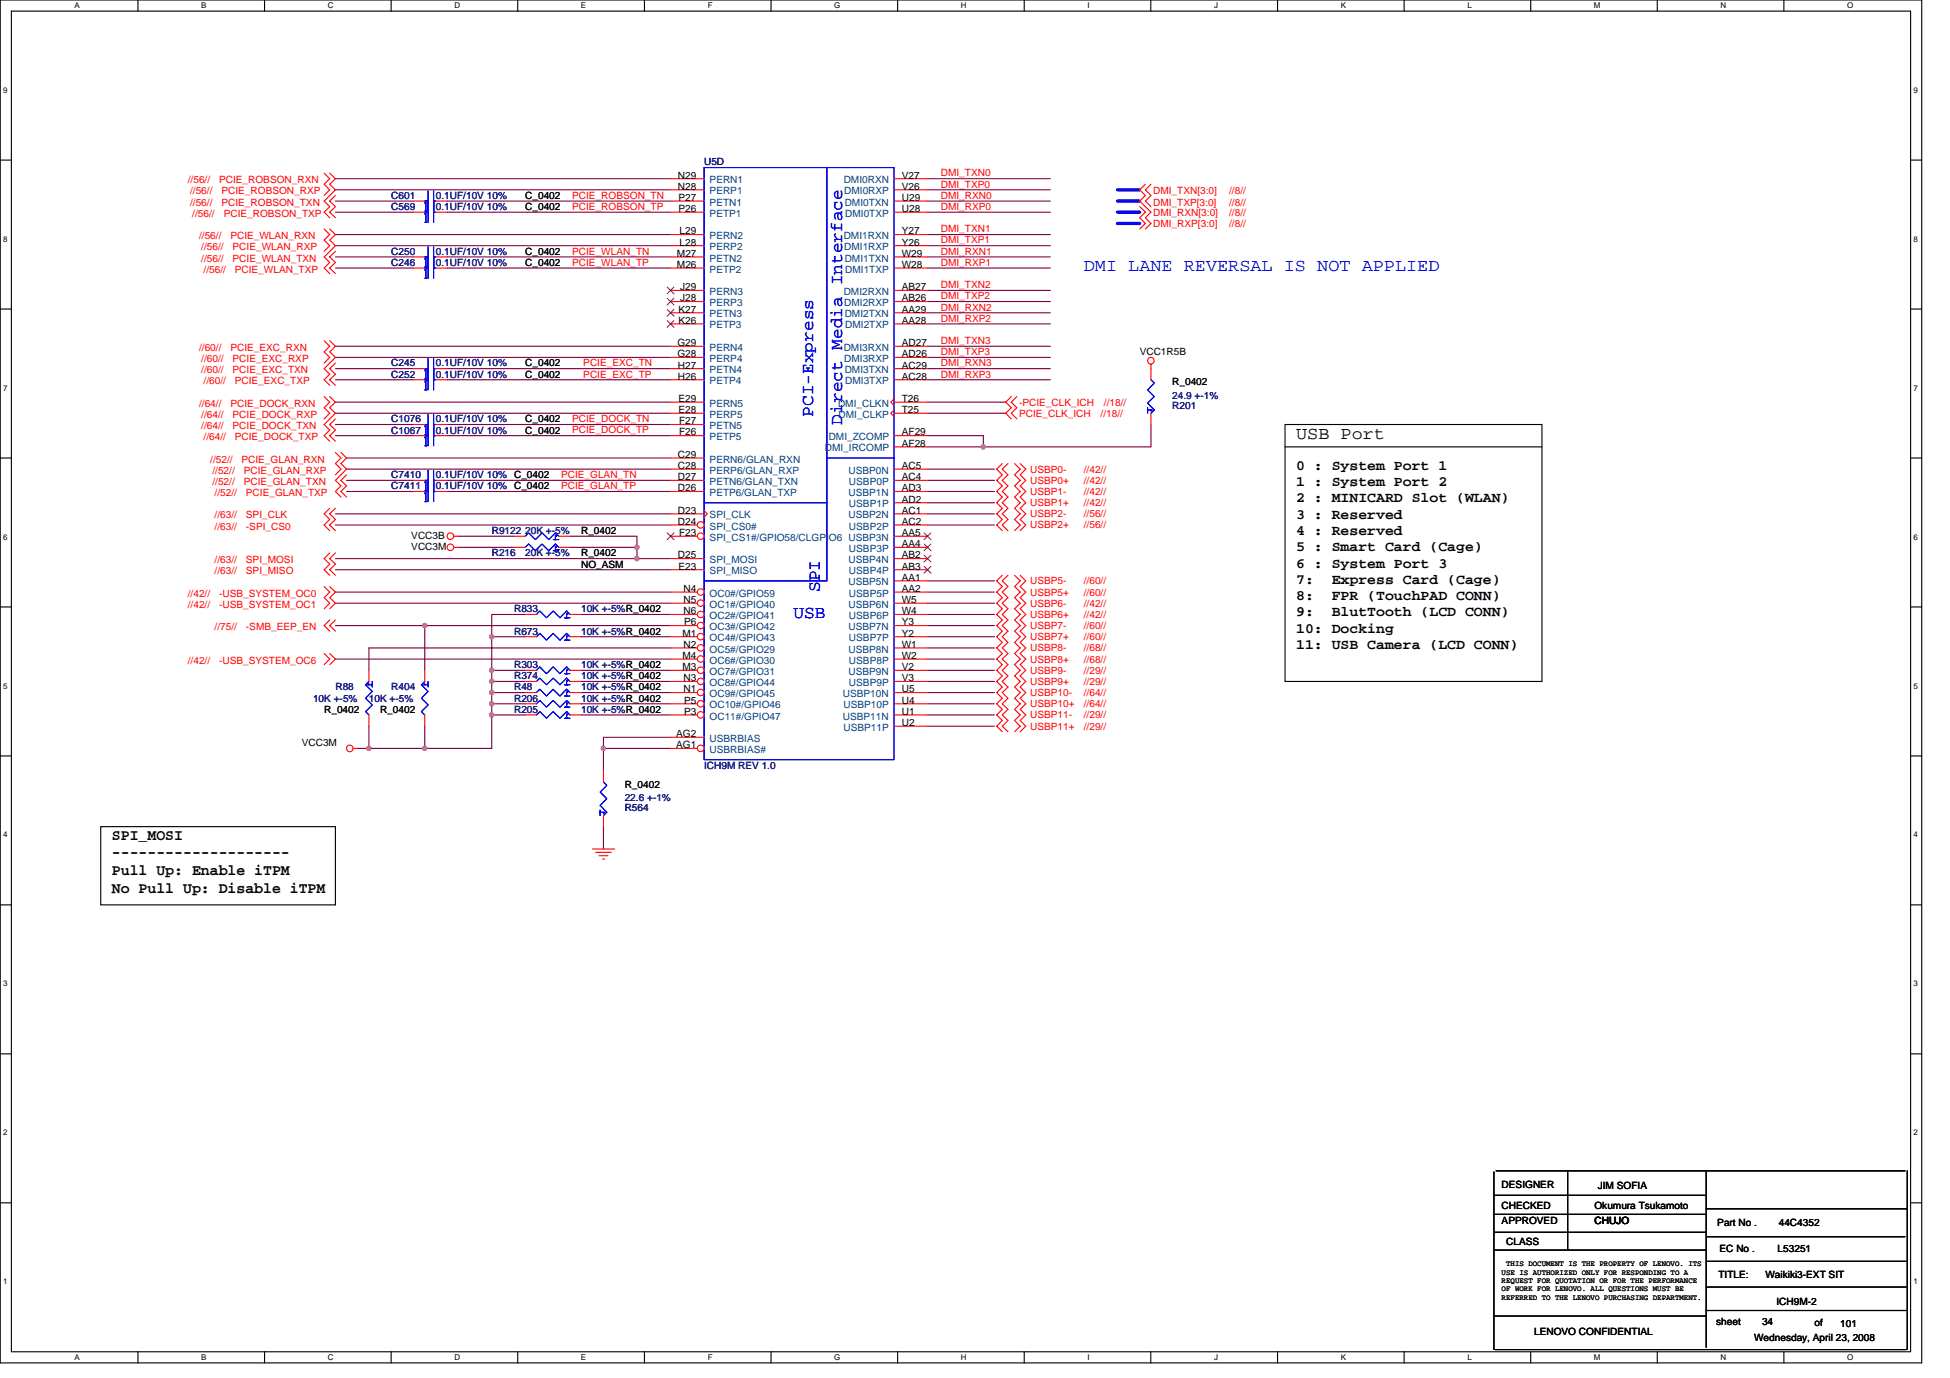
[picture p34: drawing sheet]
<svg xmlns="http://www.w3.org/2000/svg" width="297mm" height="210mm" viewBox="0 0 297 210" stroke-linecap="round" stroke-linejoin="round" font-family="sans-serif">
<defs><g id="words">
<g font-size="2.7" fill="#00f">
<text x="165.1" y="41.3">DMI LANE REVERSAL IS NOT APPLIED</text>
<text x="123.8" y="63.5" transform="rotate(-90 123.8 63.5)">PCI-Express</text>
<text x="128.3" y="64.7" transform="rotate(-90 128.3 64.7)">Direct Media Interface</text>
<text x="120.9" y="94.1">USB</text>
<text x="124.9" y="90.2" transform="rotate(-90 124.9 90.2)">SPI</text>
</g>
<text font-size="2.7" x="197.4" y="66.8">USB Port</text>
<g font-size="2.4">
<text x="17.1" y="127.9">SPI_MOSI</text>
<text x="17.1" y="130.6">--------------------</text>
<text x="17.1" y="133.3">Pull Up: Enable iTPM</text>
<text x="17.1" y="136">No Pull Up: Disable iTPM</text>
</g>
<g font-size="2.2">
<text x="197.4" y="71.6">0 : System Port 1</text>
<text x="197.4" y="74.1">1 : System Port 2</text>
<text x="197.4" y="76.5">2 : MINICARD Slot (WLAN)</text>
<text x="197.4" y="79">3 : Reserved</text>
<text x="197.4" y="81.5">4 : Reserved</text>
<text x="197.4" y="84">5 : Smart Card (Cage)</text>
<text x="197.4" y="86.4">6 : System Port 3</text>
<text x="197.4" y="88.9">7:</text>
<text x="202.9" y="88.9">Express Card (Cage)</text>
<text x="197.4" y="91.4">8:</text>
<text x="197.4" y="93.9">9:</text>
<text x="202.9" y="91.4">FPR (TouchPAD CONN)</text>
<text x="202.9" y="93.9">BlutTooth (LCD CONN)</text>
<text x="197.4" y="96.4">10: Docking</text>
<text x="197.4" y="98.8">11: USB Camera (LCD CONN)</text>
</g>
<g font-size="1.5" fill="#f00">
<text x="28.6" y="27.9">//56//</text>
<text x="29" y="29.6">//56//</text>
<text x="33.4" y="27.9">PCIE_ROBSON_RXN</text>
<text x="33.7" y="29.6">PCIE_ROBSON_RXP</text>
<text x="143.3" y="26.9">DMI_TXN0</text>
<text x="143.3" y="28.6">DMI_TXP0</text>
<text x="175.7" y="29.6">DMI_TXN[3:0]</text>
<text x="187.2" y="29.6">//8//</text>
<text x="29" y="31.3">//56//</text>
<text x="29.3" y="33">//56//</text>
<text x="33.7" y="31.3">PCIE_ROBSON_TXN</text>
<text x="34.1" y="33">PCIE_ROBSON_TXP</text>
<text x="87.2" y="30.3">PCIE_ROBSON_TN</text>
<text x="87.2" y="32">PCIE_ROBSON_TP</text>
<text x="143.3" y="32">DMI_RXP0</text>
<text x="143.3" y="35.4">DMI_TXN1</text>
<text x="143.3" y="30.3">DMI_RXN0</text>
<text x="175.7" y="32.9">DMI_RXN[3:0]</text>
<text x="175.7" y="31.3">DMI_TXP[3:0]</text>
<text x="175.7" y="34.5">DMI_RXP[3:0]</text>
<text x="187.2" y="32.9">//8//</text>
<text x="187.2" y="34.5">//8//</text>
<text x="187.2" y="31.3">//8//</text>
<text x="30.3" y="36.4">//56//</text>
<text x="30.7" y="39.8">//56//</text>
<text x="30.7" y="38.1">//56//</text>
<text x="31" y="41.5">//56//</text>
<text x="35.1" y="36.4">PCIE_WLAN_RXN</text>
<text x="35.4" y="39.8">PCIE_WLAN_TXN</text>
<text x="35.4" y="38.1">PCIE_WLAN_RXP</text>
<text x="35.8" y="41.5">PCIE_WLAN_TXP</text>
<text x="87.2" y="40.5">PCIE_WLAN_TP</text>
<text x="87.2" y="38.8">PCIE_WLAN_TN</text>
<text x="143.3" y="38.8">DMI_RXN1</text>
<text x="143.3" y="37.1">DMI_TXP1</text>
<text x="143.3" y="40.5">DMI_RXP1</text>
<text x="143.3" y="47.3">DMI_RXN2</text>
<text x="143.3" y="43.9">DMI_TXN2</text>
<text x="143.3" y="45.6">DMI_TXP2</text>
<text x="30.3" y="53.4">//60//</text>
<text x="35.1" y="53.4">PCIE_EXC_RXN</text>
<text x="143.3" y="52.4">DMI_TXN3</text>
<text x="143.3" y="49">DMI_RXP2</text>
<text x="30.7" y="55.1">//60//</text>
<text x="30.7" y="56.9">//60//</text>
<text x="31" y="58.5">//60//</text>
<text x="35.4" y="55.1">PCIE_EXC_RXP</text>
<text x="35.4" y="56.9">PCIE_EXC_TXN</text>
<text x="35.8" y="58.5">PCIE_EXC_TXP</text>
<text x="88.9" y="55.8">PCIE_EXC_TN</text>
<text x="88.9" y="57.5">PCIE_EXC_TP</text>
<text x="143.3" y="55.8">DMI_RXN3</text>
<text x="143.3" y="54.1">DMI_TXP3</text>
<text x="143.3" y="57.5">DMI_RXP3</text>
<text x="30.3" y="62">//64//</text>
<text x="30.7" y="65.4">//64//</text>
<text x="30.7" y="63.6">//64//</text>
<text x="35.1" y="62">PCIE_DOCK_RXN</text>
<text x="35.4" y="65.4">PCIE_DOCK_TXN</text>
<text x="35.4" y="63.6">PCIE_DOCK_RXP</text>
<text x="87.2" y="64.3">PCIE_DOCK_TN</text>
<text x="155.2" y="61.8">-PCIE_CLK_ICH</text>
<text x="155.2" y="63.5">PCIE_CLK_ICH</text>
<text x="167.7" y="63.5">//18//</text>
<text x="168.2" y="61.8">//18//</text>
<text x="31" y="67.1">//64//</text>
<text x="32" y="70.5">//52//</text>
<text x="35.8" y="67.1">PCIE_DOCK_TXP</text>
<text x="36.8" y="70.5">PCIE_GLAN_RXN</text>
<text x="87.2" y="66">PCIE_DOCK_TP</text>
<text x="156.9" y="72">USBP0-</text>
<text x="165.1" y="72">//42//</text>
<text x="32.4" y="72.2">//52//</text>
<text x="32.4" y="73.9">//52//</text>
<text x="32.7" y="75.6">//52//</text>
<text x="37.1" y="72.2">PCIE_GLAN_RXP</text>
<text x="37.1" y="73.9">PCIE_GLAN_TXN</text>
<text x="37.5" y="75.6">PCIE_GLAN_TXP</text>
<text x="85.5" y="72.8">PCIE_GLAN_TN</text>
<text x="85.5" y="74.5">PCIE_GLAN_TP</text>
<text x="156.9" y="77.1">USBP1+</text>
<text x="156.9" y="73.7">USBP0+</text>
<text x="156.9" y="75.4">USBP1-</text>
<text x="165.1" y="77.1">//42//</text>
<text x="165.1" y="73.7">//42//</text>
<text x="165.1" y="75.4">//42//</text>
<text x="32.7" y="80.7">//63//</text>
<text x="32.7" y="79">//63//</text>
<text x="37.5" y="80.7">-SPI_CS0</text>
<text x="37.5" y="79">SPI_CLK</text>
<text x="156.9" y="78.8">USBP2-</text>
<text x="156.9" y="80.5">USBP2+</text>
<text x="165.1" y="78.8">//56//</text>
<text x="165.1" y="80.5">//56//</text>
<text x="32.7" y="85.8">//63//</text>
<text x="32.7" y="87.5">//63//</text>
<text x="37.5" y="85.8">SPI_MOSI</text>
<text x="37.5" y="87.5">SPI_MISO</text>
<text x="156.9" y="89">USBP5-</text>
<text x="165.1" y="89">//60//</text>
<text x="28.6" y="90.9">//42//</text>
<text x="28.6" y="92.6">//42//</text>
<text x="32.7" y="96">//75//</text>
<text x="33.4" y="90.9">-USB_SYSTEM_OC0</text>
<text x="33.4" y="92.6">-USB_SYSTEM_OC1</text>
<text x="37.5" y="96">-SMB_EEP_EN</text>
<text x="156.9" y="95.8">USBP7-</text>
<text x="156.9" y="90.7">USBP5+</text>
<text x="156.9" y="92.4">USBP6-</text>
<text x="156.9" y="94.1">USBP6+</text>
<text x="165.1" y="95.8">//60//</text>
<text x="165.1" y="90.7">//60//</text>
<text x="165.1" y="92.4">//42//</text>
<text x="165.1" y="94.1">//42//</text>
<text x="28.6" y="101.1">//42//</text>
<text x="33.4" y="101.1">-USB_SYSTEM_OC6</text>
<text x="156.9" y="100.9">USBP8+</text>
<text x="156.9" y="97.5">USBP7+</text>
<text x="156.9" y="99.2">USBP8-</text>
<text x="165.1" y="100.9">//68//</text>
<text x="165.1" y="97.5">//60//</text>
<text x="165.1" y="99.2">//68//</text>
<text x="156.9" y="102.6">USBP9-</text>
<text x="156.9" y="106">USBP10-</text>
<text x="156.9" y="104.3">USBP9+</text>
<text x="156.9" y="107.7">USBP10+</text>
<text x="165.1" y="106">//64//</text>
<text x="165.1" y="107.7">//64//</text>
<text x="165.1" y="102.6">//29//</text>
<text x="165.1" y="104.3">//29//</text>
<text x="156.9" y="109.4">USBP11-</text>
<text x="156.9" y="111.1">USBP11+</text>
<text x="165.1" y="109.4">//29//</text>
<text x="165.1" y="111.1">//29//</text>
</g>
<g font-size="1.5">
<text x="103.3" y="27.2">N29</text>
<text x="103.3" y="28.9">N28</text>
<text x="137.4" y="28.9">V26</text>
<text x="137.4" y="27.2">V27</text>
<text x="80" y="30.3">C_0402</text>
<text x="80" y="32">C_0402</text>
<text x="103.4" y="30.6">P27</text>
<text x="103.4" y="32.3">P26</text>
<text x="103.5" y="35.7">L29</text>
<text x="137.4" y="32.3">U28</text>
<text x="137.4" y="30.6">U29</text>
<text x="137.4" y="35.7">Y27</text>
<text x="80" y="40.5">C_0402</text>
<text x="80" y="38.8">C_0402</text>
<text x="103.1" y="39.1">M27</text>
<text x="103.1" y="40.8">M26</text>
<text x="103.5" y="37.4">L28</text>
<text x="137.4" y="40.8">W28</text>
<text x="137.4" y="39.1">W29</text>
<text x="137.4" y="37.4">Y26</text>
<text x="103.4" y="47.6">K27</text>
<text x="103.6" y="44.2">J29</text>
<text x="103.6" y="45.9">J28</text>
<text x="137.4" y="47.6">AA29</text>
<text x="137.4" y="45.9">AB26</text>
<text x="137.4" y="44.2">AB27</text>
<text x="103.2" y="52.7">G29</text>
<text x="103.4" y="49.3">K26</text>
<text x="137.4" y="49.3">AA28</text>
<text x="137.4" y="52.7">AD27</text>
<text x="80" y="55.8">C_0402</text>
<text x="80" y="57.5">C_0402</text>
<text x="103.2" y="54.4">G28</text>
<text x="103.3" y="56.1">H27</text>
<text x="103.3" y="57.8">H26</text>
<text x="137.4" y="57.8">AC28</text>
<text x="137.4" y="56.1">AC29</text>
<text x="137.4" y="54.4">AD26</text>
<text x="173.6" y="54.1">VCC1R5B</text>
<text x="178.6" y="58.7">R_0402</text>
<text x="80" y="64.3">C_0402</text>
<text x="103.4" y="61.2">E29</text>
<text x="103.4" y="62.9">E28</text>
<text x="103.4" y="64.6">F27</text>
<text x="137.4" y="61.2">T26</text>
<text x="137.4" y="62.9">T25</text>
<text x="80" y="66">C_0402</text>
<text x="103.3" y="69.7">C29</text>
<text x="103.3" y="71.4">C28</text>
<text x="103.4" y="66.3">F26</text>
<text x="137.4" y="71.4">AC5</text>
<text x="137.4" y="68.1">AF28</text>
<text x="137.4" y="66.3">AF29</text>
<text x="78.3" y="74.5">C_0402</text>
<text x="78.3" y="72.8">C_0402</text>
<text x="103.3" y="73.2">D27</text>
<text x="103.3" y="74.8">D26</text>
<text x="137.4" y="74.8">AD3</text>
<text x="137.4" y="73.2">AC4</text>
<text x="137.4" y="76.6">AD2</text>
<text x="62.6" y="83.7">VCC3M</text>
<text x="62.6" y="82">VCC3B</text>
<text x="88.5" y="81.3">R_0402</text>
<text x="103.3" y="78.3">D23</text>
<text x="103.3" y="79.9">D24</text>
<text x="103.4" y="81.7">F23</text>
<text x="137.4" y="78.3">AC1</text>
<text x="137.4" y="81.7">AA5</text>
<text x="137.4" y="79.9">AC2</text>
<text x="137.4" y="83.4">AA4</text>
<text x="88.5" y="84.8">R_0402</text>
<text x="88.5" y="86.5">NO_ASM</text>
<text x="103.3" y="85.1">D25</text>
<text x="103.4" y="86.8">E23</text>
<text x="137.4" y="85.1">AB2</text>
<text x="137.4" y="88.5">AA1</text>
<text x="137.4" y="86.8">AB3</text>
<text x="104.1" y="90.2">N4</text>
<text x="104.1" y="91.9">N5</text>
<text x="104.1" y="93.6">N6</text>
<text x="104.2" y="95.3">P6</text>
<text x="137.4" y="91.9">W5</text>
<text x="137.4" y="95.3">Y3</text>
<text x="137.4" y="90.2">AA2</text>
<text x="137.4" y="93.6">W4</text>
<text x="104" y="97">M1</text>
<text x="104" y="100.4">M4</text>
<text x="104.1" y="98.7">N2</text>
<text x="137.4" y="98.7">W1</text>
<text x="137.4" y="97">Y2</text>
<text x="137.4" y="100.4">W2</text>
<text x="104" y="102.1">M3</text>
<text x="104.1" y="103.8">N3</text>
<text x="104.1" y="105.5">N1</text>
<text x="104.2" y="107.2">P5</text>
<text x="137.4" y="107.2">U4</text>
<text x="137.4" y="102.1">V2</text>
<text x="137.4" y="105.5">U5</text>
<text x="137.4" y="103.8">V3</text>
<text x="46" y="113.7">VCC3M</text>
<text x="49.4" y="108.6">R_0402</text>
<text x="57.9" y="108.6">R_0402</text>
<text x="103" y="114">AG1</text>
<text x="103" y="112.3">AG2</text>
<text x="104.2" y="108.9">P3</text>
<text x="137.4" y="110.6">U2</text>
<text x="137.4" y="108.9">U1</text>
<text x="95.2" y="120">R_0402</text>
<text x="228.7" y="180.9">DESIGNER</text>
<text x="228.7" y="184.1">CHECKED</text>
<text x="242.9" y="184.1">Okumura Tsukamoto</text>
<text x="243.4" y="181.1">JIM SOFIA</text>
<text x="228.7" y="186.5">APPROVED</text>
<text x="229.4" y="189.6">CLASS</text>
<text x="242.9" y="186.5">CHUJO</text>
<text x="261.6" y="186.7">Part No .</text>
<text x="261.9" y="190.8">EC No .</text>
<text x="270.8" y="190.8">L53251</text>
<text x="271" y="186.7">44C4352</text>
<text x="261.8" y="194.7">TITLE:</text>
<text x="268.9" y="194.7">Waikiki3-EXT SIT</text>
<text x="233.7" y="203.4">LENOVO CONFIDENTIAL</text>
<text x="261.4" y="201.8">sheet</text>
<text x="268.4" y="201.8">34</text>
<text x="270.6" y="198.8">ICH9M-2</text>
<text x="276.4" y="202">of</text>
<text x="280.3" y="202.2">101</text>
<text x="267.2" y="204.2">Wednesday, April 23, 2008</text>
</g>
<g font-size="1.5" fill="#000080">
<text x="107.2" y="25.2">U5D</text>
<text x="59.6" y="30.3">C601</text>
<text x="59.6" y="32">C569</text>
<text x="66.4" y="30.3">0.1UF/10V 10%</text>
<text x="66.4" y="32">0.1UF/10V 10%</text>
<text x="59.6" y="40.5">C246</text>
<text x="59.6" y="38.8">C250</text>
<text x="66.4" y="40.5">0.1UF/10V 10%</text>
<text x="66.4" y="38.8">0.1UF/10V 10%</text>
<text x="59.6" y="55.8">C245</text>
<text x="59.6" y="57.5">C252</text>
<text x="66.4" y="55.8">0.1UF/10V 10%</text>
<text x="66.4" y="57.5">0.1UF/10V 10%</text>
<text x="59.6" y="64.3">C1076</text>
<text x="66.4" y="64.3">0.1UF/10V 10%</text>
<text x="178.6" y="62.3">R201</text>
<text x="178.6" y="60.8">24.9 +-1%</text>
<text x="59.6" y="66">C1067</text>
<text x="66.4" y="66">0.1UF/10V 10%</text>
<text x="59.6" y="74.5">C7411</text>
<text x="59.6" y="72.8">C7410</text>
<text x="66.4" y="74.5">0.1UF/10V 10%</text>
<text x="66.4" y="72.8">0.1UF/10V 10%</text>
<text x="74.9" y="81.3">R9122</text>
<text x="80" y="81.3">20K +-5%</text>
<text x="74.9" y="84.8">R216</text>
<text x="80" y="84.8">20K +-5%</text>
<text x="78.3" y="93.3">R833</text>
<text x="88.5" y="93.3">10K +-5%R_0402</text>
<text x="78.3" y="101.8">R303</text>
<text x="78.3" y="96.7">R673</text>
<text x="88.5" y="101.8">10K +-5%R_0402</text>
<text x="88.5" y="96.7">10K +-5%R_0402</text>
<text x="47.7" y="106.9">10K +-5%</text>
<text x="51.1" y="105.2">R88</text>
<text x="56.2" y="106.9">10K +-5%</text>
<text x="59.6" y="105.2">R404</text>
<text x="78.3" y="103.5">R374</text>
<text x="78.3" y="106.9">R206</text>
<text x="78.3" y="105.2">R48</text>
<text x="88.5" y="103.5">10K +-5%R_0402</text>
<text x="88.5" y="106.9">10K +-5%R_0402</text>
<text x="88.5" y="105.2">10K +-5%R_0402</text>
<text x="78.3" y="108.6">R205</text>
<text x="88.5" y="108.6">10K +-5%R_0402</text>
<text x="107.2" y="117.1">ICH9M REV 1.0</text>
<text x="95.2" y="123.5">R564</text>
<text x="95.2" y="122">22.6 +-1%</text>
</g>
<g font-size="1.5" fill="#004080">
<text x="108.1" y="27.9">PERN1</text>
<text x="108.1" y="29.6">PERP1</text>
<text x="128.5" y="27.9">DMI0RXN</text>
<text x="128.6" y="29.6">DMI0RXP</text>
<text x="108.1" y="31.3">PETN1</text>
<text x="108.1" y="33">PETP1</text>
<text x="128.7" y="31.3">DMI0TXN</text>
<text x="128.8" y="33">DMI0TXP</text>
<text x="108.1" y="36.4">PERN2</text>
<text x="108.1" y="38.1">PERP2</text>
<text x="108.1" y="39.8">PETN2</text>
<text x="108.1" y="41.5">PETP2</text>
<text x="128.5" y="36.4">DMI1RXN</text>
<text x="128.6" y="38.1">DMI1RXP</text>
<text x="128.7" y="39.8">DMI1TXN</text>
<text x="128.8" y="41.5">DMI1TXP</text>
<text x="108.1" y="44.9">PERN3</text>
<text x="108.1" y="46.6">PERP3</text>
<text x="128.5" y="44.9">DMI2RXN</text>
<text x="128.6" y="46.6">DMI2RXP</text>
<text x="108.1" y="48.3">PETN3</text>
<text x="108.1" y="50">PETP3</text>
<text x="108.1" y="53.4">PERN4</text>
<text x="128.5" y="53.4">DMI3RXN</text>
<text x="128.7" y="48.3">DMI2TXN</text>
<text x="128.8" y="50">DMI2TXP</text>
<text x="108.1" y="55.1">PERP4</text>
<text x="108.1" y="56.9">PETN4</text>
<text x="108.1" y="58.5">PETP4</text>
<text x="128.6" y="55.1">DMI3RXP</text>
<text x="128.7" y="56.9">DMI3TXN</text>
<text x="128.8" y="58.5">DMI3TXP</text>
<text x="108.1" y="62">PERN5</text>
<text x="108.1" y="63.6">PERP5</text>
<text x="108.1" y="65.4">PETN5</text>
<text x="127.7" y="62">DMI_CLKN</text>
<text x="127.7" y="63.6">DMI_CLKP</text>
<text x="108.1" y="67.1">PETP5</text>
<text x="108.1" y="70.5">PERN6/GLAN_RXN</text>
<text x="125.6" y="68.8">DMI_IRCOMP</text>
<text x="126.2" y="67.1">DMI_ZCOMP</text>
<text x="108.1" y="72.2">PERP6/GLAN_RXP</text>
<text x="108.1" y="73.9">PETN6/GLAN_TXN</text>
<text x="108.1" y="75.6">PETP6/GLAN_TXP</text>
<text x="129.2" y="72.2">USBP0N</text>
<text x="129.2" y="75.6">USBP1N</text>
<text x="129.3" y="73.9">USBP0P</text>
<text x="129.3" y="77.3">USBP1P</text>
<text x="108.1" y="79">SPI_CLK</text>
<text x="108.1" y="80.7">SPI_CS0#</text>
<text x="108.1" y="82.4">SPI_CS1#/GPIO58/CLGPIO6 USBP3N</text>
<text x="129.2" y="79">USBP2N</text>
<text x="129.3" y="80.7">USBP2P</text>
<text x="108.1" y="85.8">SPI_MOSI</text>
<text x="108.1" y="87.5">SPI_MISO</text>
<text x="129.2" y="85.8">USBP4N</text>
<text x="129.2" y="89.2">USBP5N</text>
<text x="129.3" y="84.1">USBP3P</text>
<text x="129.3" y="87.5">USBP4P</text>
<text x="108.1" y="90.9">OC0#/GPIO59</text>
<text x="108.1" y="92.6">OC1#/GPIO40</text>
<text x="108.1" y="94.3">OC2#/GPIO41</text>
<text x="108.1" y="96">OC3#/GPIO42</text>
<text x="129.2" y="92.6">USBP6N</text>
<text x="129.2" y="96">USBP7N</text>
<text x="129.3" y="90.9">USBP5P</text>
<text x="129.3" y="94.3">USBP6P</text>
<text x="108.1" y="97.7">OC4#/GPIO43</text>
<text x="108.1" y="99.4">OC5#/GPIO29</text>
<text x="108.1" y="101.1">OC6#/GPIO30</text>
<text x="129.2" y="99.4">USBP8N</text>
<text x="129.3" y="97.7">USBP7P</text>
<text x="129.3" y="101.1">USBP8P</text>
<text x="108.1" y="102.8">OC7#/GPIO31</text>
<text x="108.1" y="104.5">OC8#/GPIO44</text>
<text x="108.1" y="106.2">OC9#/GPIO45</text>
<text x="108.1" y="107.9">OC10#/GPIO46</text>
<text x="128.4" y="106.2">USBP10N</text>
<text x="128.5" y="107.9">USBP10P</text>
<text x="129.2" y="102.8">USBP9N</text>
<text x="129.3" y="104.5">USBP9P</text>
<text x="108.1" y="113">USBRBIAS</text>
<text x="108.1" y="109.6">OC11#/GPIO47</text>
<text x="128.4" y="109.6">USBP11N</text>
<text x="128.5" y="111.3">USBP11P</text>
<text x="108.1" y="114.7">USBRBIAS#</text>
</g>
<g font-size="1.2">
<text x="11.4" y="1.2">A</text>
<text x="30.6" y="1.2">B</text>
<text x="49.9" y="1.2">C</text>
<text x="69.2" y="1.2">D</text>
<text x="88.5" y="1.2">E</text>
<text x="107.8" y="1.2">F</text>
<text x="127.1" y="1.2">G</text>
<text x="146.4" y="1.2">H</text>
<text x="165.6" y="1.2">I</text>
<text x="184.9" y="1.2">J</text>
<text x="204.2" y="1.2">K</text>
<text x="223.5" y="1.2">L</text>
<text x="242.8" y="1.2">M</text>
<text x="262.1" y="1.2">N</text>
<text x="281.4" y="1.2">O</text>
<text x=".5" y="14.1">9</text>
<text x="291.5" y="14.1">9</text>
<text x=".5" y="36.8">8</text>
<text x="291.5" y="36.8">8</text>
<text x=".5" y="59.5">7</text>
<text x="291.5" y="59.5">7</text>
<text x=".5" y="82.2">6</text>
<text x="291.5" y="82.2">6</text>
<text x=".5" y="104.9">5</text>
<text x="291.5" y="104.9">5</text>
<text x=".5" y="127.6">4</text>
<text x="291.5" y="127.6">4</text>
<text x=".5" y="150.3">3</text>
<text x="291.5" y="150.3">3</text>
<text x=".5" y="173">2</text>
<text x="291.5" y="173">2</text>
<text x=".5" y="195.6">1</text>
<text x="228.7" y="194.2">USE IS AUTHORIZED ONLY FOR RESPONDING TO A</text>
<text x="228.7" y="195.5">REQUEST FOR QUOTATION OR FOR THE PERFORMANCE</text>
<text x="228.7" y="196.7">OF WORK FOR LENOVO. ALL QUESTIONS MUST BE</text>
<text x="228.7" y="198">REFERRED TO THE LENOVO PURCHASING DEPARTMENT.</text>
<text x="229.4" y="192.9">THIS DOCUMENT IS THE PROPERTY OF LENOVO. ITS</text>
<text x="291.5" y="195.6">1</text>
<text x="11.4" y="207.2">A</text>
<text x="30.6" y="207.2">B</text>
<text x="49.9" y="207.2">C</text>
<text x="69.2" y="207.2">D</text>
<text x="88.5" y="207.2">E</text>
<text x="107.8" y="207.2">F</text>
<text x="127.1" y="207.2">G</text>
<text x="146.4" y="207.2">H</text>
<text x="165.6" y="207.2">I</text>
<text x="184.9" y="207.2">J</text>
<text x="204.2" y="207.2">K</text>
<text x="223.5" y="207.2">L</text>
<text x="242.8" y="207.2">M</text>
<text x="262.1" y="207.2">N</text>
<text x="281.4" y="207.2">O</text>
</g>
</g></defs>
<path d="M0 0h292.7v207.6h-292.7zM1.7 1.7h289.3v204.2h-289.3z" fill="none" stroke="#000" stroke-width=".17"/>
<g fill="#fff">
<path d="M11.4 .2h.7v1.3h-.7z"/>
<path d="M11.4 206.1h.7v1.3h-.7z"/>
</g>
<path d="M21 0v1.7M21 205.9v1.7" fill="none" stroke="#000" stroke-width=".17"/>
<g fill="#fff">
<path d="M30.6 .2h.8v1.3h-.8z"/>
<path d="M30.6 206.1h.8v1.3h-.8z"/>
</g>
<path d="M40.3 0v1.7M40.3 205.9v1.7" fill="none" stroke="#000" stroke-width=".17"/>
<g fill="#fff">
<path d="M49.9 .2h.9v1.3h-.9z"/>
<path d="M49.9 206.1h.9v1.3h-.9z"/>
</g>
<path d="M59.6 0v1.7M59.6 205.9v1.7" fill="none" stroke="#000" stroke-width=".17"/>
<g fill="#fff">
<path d="M69.2 .2h.9v1.3h-.9z"/>
<path d="M69.2 206.1h.9v1.3h-.9z"/>
</g>
<path d="M78.9 0v1.7M78.9 205.9v1.7" fill="none" stroke="#000" stroke-width=".17"/>
<g fill="#fff">
<path d="M88.5 .2h.8v1.3h-.8z"/>
<path d="M88.5 206.1h.8v1.3h-.8z"/>
</g>
<path d="M98.2 0v1.7M98.2 205.9v1.7" fill="none" stroke="#000" stroke-width=".17"/>
<g fill="#fff">
<path d="M107.8 .2h.7v1.3h-.7z"/>
<path d="M107.8 206.1h.7v1.3h-.7z"/>
</g>
<path d="M117.5 0v1.7M117.5 205.9v1.7" fill="none" stroke="#000" stroke-width=".17"/>
<g fill="#fff">
<path d="M127.1 .2h.9v1.3h-.9z"/>
<path d="M127.1 206.1h.9v1.3h-.9z"/>
</g>
<path d="M136.7 0v1.7M136.7 205.9v1.7" fill="none" stroke="#000" stroke-width=".17"/>
<g fill="#fff">
<path d="M146.4 .2h.8v1.3h-.8z"/>
<path d="M146.4 206.1h.8v1.3h-.8z"/>
</g>
<path d="M156 0v1.7M156 205.9v1.7" fill="none" stroke="#000" stroke-width=".17"/>
<g fill="#fff">
<path d="M165.6 .2h.4v1.3h-.4z"/>
<path d="M165.6 206.1h.4v1.3h-.4z"/>
</g>
<path d="M175.3 0v1.7M175.3 205.9v1.7" fill="none" stroke="#000" stroke-width=".17"/>
<g fill="#fff">
<path d="M184.9 .2h.6v1.3h-.6z"/>
<path d="M184.9 206.1h.6v1.3h-.6z"/>
</g>
<path d="M194.6 0v1.7M194.6 205.9v1.7" fill="none" stroke="#000" stroke-width=".17"/>
<g fill="#fff">
<path d="M204.2 .2h.8v1.3h-.8z"/>
<path d="M204.2 206.1h.8v1.3h-.8z"/>
</g>
<path d="M213.9 0v1.7M213.9 205.9v1.7" fill="none" stroke="#000" stroke-width=".17"/>
<g fill="#fff">
<path d="M223.5 .2h.7v1.3h-.7z"/>
<path d="M223.5 206.1h.7v1.3h-.7z"/>
</g>
<path d="M233.2 0v1.7M233.2 205.9v1.7" fill="none" stroke="#000" stroke-width=".17"/>
<g fill="#fff">
<path d="M242.8 .2h1v1.3h-1z"/>
<path d="M242.8 206.1h1v1.3h-1z"/>
</g>
<path d="M252.5 0v1.7M252.5 205.9v1.7" fill="none" stroke="#000" stroke-width=".17"/>
<g fill="#fff">
<path d="M262.1 .2h.8v1.3h-.8z"/>
<path d="M262.1 206.1h.8v1.3h-.8z"/>
</g>
<path d="M271.7 0v1.7M271.7 205.9v1.7" fill="none" stroke="#000" stroke-width=".17"/>
<g fill="#fff">
<path d="M281.4 .2h.9v1.3h-.9z"/>
<path d="M281.4 206.1h.9v1.3h-.9z"/>
<path d="M.5 13h.6v1.4h-.6z"/>
<path d="M291.5 13h.6v1.4h-.6z"/>
<path d="M.5 35.7h.6v1.4h-.6z"/>
<path d="M291.5 35.7h.6v1.4h-.6z"/>
</g>
<path d="M0 24.4h1.7M291 24.4h1.7" fill="none" stroke="#000" stroke-width=".17"/>
<g fill="#fff">
<path d="M.5 58.4h.6v1.4h-.6z"/>
<path d="M291.5 58.4h.6v1.4h-.6z"/>
</g>
<path d="M0 47.1h1.7M291 47.1h1.7" fill="none" stroke="#000" stroke-width=".17"/>
<g fill="#fff">
<path d="M.5 81.1h.6v1.3h-.6z"/>
<path d="M291.5 81.1h.6v1.3h-.6z"/>
</g>
<path d="M0 69.8h1.7M291 69.8h1.7" fill="none" stroke="#000" stroke-width=".17"/>
<g fill="#fff">
<path d="M.5 103.8h.6v1.3h-.6z"/>
<path d="M291.5 103.8h.6v1.3h-.6z"/>
</g>
<path d="M0 92.5h1.7M291 92.5h1.7" fill="none" stroke="#000" stroke-width=".17"/>
<g fill="#fff">
<path d="M.5 126.5h.6v1.3h-.6z"/>
<path d="M291.5 126.5h.6v1.3h-.6z"/>
</g>
<path d="M0 115.1h1.7M291 115.1h1.7" fill="none" stroke="#000" stroke-width=".17"/>
<g fill="#fff">
<path d="M.5 149.2h.6v1.3h-.6z"/>
<path d="M291.5 149.2h.6v1.3h-.6z"/>
</g>
<path d="M0 137.8h1.7M291 137.8h1.7" fill="none" stroke="#000" stroke-width=".17"/>
<g fill="#fff">
<path d="M.5 171.9h.6v1.3h-.6z"/>
<path d="M291.5 171.9h.6v1.3h-.6z"/>
</g>
<path d="M0 160.5h1.7M291 160.5h1.7" fill="none" stroke="#000" stroke-width=".17"/>
<g fill="#fff">
<path d="M.5 194.6h.6v1.3h-.6z"/>
<path d="M291.5 194.6h.6v1.3h-.6z"/>
</g>
<g fill="none" stroke="#000" stroke-width=".17">
<path d="M195.7 64.7h39.2v39.1h-39.2zM195.7 68.1h39.2M15.3 125.9h35.8v11.9h-35.8zM227.6 178.5v27.1M227.9 178.4h62.3M238.8 178.5v11.9M259.9 178.5v26.7M290.5 178.4v27.2M0 183.2h1.7M227.6 182.1h32.1M227.6 185h32.1M227.6 187.7h32.3"/>
<path d="M227.6 190.4h32.3M259.9 199.6h30.5M259.9 184.1h30.6M260.1 192.1h30.3M260.1 188.4h30.1M260.1 196h30.3M291 183.2h1.7M227.6 200.5h32.3M227.7 205.6h62.7"/>
</g>
<g fill="none" stroke="#800040" stroke-width=".17">
<path d="M51.1 37.4h51M51.1 32.3h11.9M51.1 30.6h11.9M51.1 27.2h51M51.1 28.9h51M51.1 35.7h51M51.1 39.1h11.9M68.1 32.3h34M68.1 30.6h34M68.1 39.1h34M141.3 37.4h18.7M141.3 32.3h18.7"/>
<path d="M141.3 30.6h18.7M141.3 27.2h18.7M141.3 28.9h18.7M141.3 35.7h18.7M141.3 39.1h18.7M51.1 54.4h51M51.1 56.2h11.9M51.1 40.8h11.9M51.1 57.8h11.9M51.1 52.7h51M68.1 56.2h34M68.1 40.8h34"/>
<path d="M68.1 57.8h34M141.3 54.4h18.7M141.3 56.2h18.7M141.3 47.6h18.7M141.3 40.8h18.7M141.3 57.8h18.7M141.3 52.7h18.7M141.3 44.2h18.7M141.3 45.9h18.7M141.3 49.3h18.7M51.1 80h51M51.1 64.7h11.9"/>
<path d="M51.1 78.3h51M51.1 66.4h11.9M51.1 62.9h51M51.1 61.3h51M52.8 74.9h10.2M52.8 71.5h49.3M52.8 73.2h10.2M52.8 69.8h49.3M68.1 64.7h34M68.1 66.4h34M68.1 74.9h34M68.1 73.2h34"/>
<path d="M141.3 80h10.2M141.3 78.3h10.2M141.3 66.4h8.5v1.7M141.3 74.9h10.2M141.3 76.6h10.2M141.3 62.9h11.9M141.3 71.5h10.2M141.3 73.2h10.2M141.3 61.3h11.9M175.3 64.7v3.4h-34M51.1 90.2h51M51.1 86.8h51"/>
<path d="M51.1 95.3h51M51.1 85.1h51M51.1 91.9h51M64.7 95.3v6.8M69.8 83.4h8.5M69.8 81.7h8.5M80 97h-5.1v5.1M80 93.6h-5.1v3.4M86.8 81.7h10.2v1.7M86.8 83.4h10.2M88.5 97h13.6M88.5 93.6h13.6"/>
<path d="M97 83.4v1.7M102.1 98.7h-45.9v3.4M141.3 90.2h10.2M141.3 98.7h10.2M141.3 97h10.2M141.3 95.3h10.2M141.3 93.6h10.2M141.3 88.5h10.2M141.3 91.9h10.2M51.1 100.4h51M54.5 114h1.7M56.2 110.6v3.4h8.5"/>
<path d="M64.7 110.6v3.4M74.9 102.1v11.9h-10.2M74.9 107.2h5.1M74.9 102.1h5.1M74.9 103.8h5.1M74.9 105.5h5.1M74.9 108.9h5.1M88.5 107.2h13.6M88.5 102.1h13.6M88.5 103.8h13.6M88.5 105.5h13.6M88.5 108.9h13.6"/>
<path d="M91.9 114h10.2M102.1 112.3h-10.2v5.1M141.3 107.2h10.2M141.3 102.1h10.2M141.3 103.8h10.2M141.3 105.5h10.2M141.3 100.4h10.2M141.3 110.6h10.2M141.3 108.9h10.2M91.9 125.9v3.4"/>
</g>
<g fill="#f0f" stroke="#f0f" stroke-width=".17">
<circle cx="149.8" cy="68.1" r=".33"/>
<circle cx="74.9" cy="107.2" r=".33"/>
<circle cx="74.9" cy="103.8" r=".33"/>
<circle cx="74.9" cy="102.1" r=".33"/>
<circle cx="56.2" cy="114" r=".33"/>
<circle cx="74.9" cy="105.5" r=".33"/>
<circle cx="91.9" cy="114" r=".33"/>
<circle cx="74.9" cy="108.9" r=".33"/>
<circle cx="97" cy="85.1" r=".33"/>
<circle cx="64.7" cy="95.3" r=".33"/>
<circle cx="97" cy="83.4" r=".33"/>
<circle cx="74.9" cy="97" r=".33"/>
<circle cx="64.7" cy="114" r=".33"/>
</g>
<path d="M170.2 32.3h3.4M170.2 34h3.4M170.2 30.6h3.4M170.2 28.9h3.4" fill="none" stroke="#00f" stroke-width=".51"/>
<g fill="none" stroke="#f00" stroke-width=".17">
<path d="M49.4 34.9l.8 .8-.8 .9 .8 .8-.8 .9M49.4 26.4l.8 .8-.8 .9 .8 .8-.8 .9M50.2 34.9l.9 .8-.9 .9 .9 .8-1.7 1.7 .8 .9-.8 .8 .8 .9M50.2 26.4l.9 .8-.9 .9 .9 .8-1.7 1.7 .8 .9-.8 .8 .8 .9M51.1 38.3l-.9 .8 .9 .9-.9 .8 .9 .9M51.1 29.8l-.9 .8 .9 .9-.9 .8 .9 .9M63 39.1h1.7M66.4 39.1h1.7M102.1 39.1h5.1M102.1 27.2h5.1M102.1 28.9h5.1M102.1 30.6h5.1"/>
<path d="M102.1 32.3h5.1M102.1 35.7h5.1M102.1 37.4h5.1M136.2 39.1h5.1M136.2 27.2h5.1M136.2 28.9h5.1M136.2 30.6h5.1M136.2 32.3h5.1M136.2 35.7h5.1M136.2 37.4h5.1M173.6 31.5l.9 .8-.9 .9 .9 .8-.9 .9M174.5 28.1l-.9 .8 .9 .9-.9 .8 1.7 1.7-.8 .9 .8 .8-.8 .9"/>
<path d="M175.3 28.1l-.8 .8 .8 .9-.8 .8 .8 .9M49.4 51.9l.8 .8-.8 .9 .8 .8-.8 .9M50.2 51.9l.9 .8-.9 .9 .9 .8-1.7 1.8 .8 .8-.8 .8 .8 .9M51.1 55.3l-.9 .9 .9 .8-.9 .8 .9 .9M63 40.8h1.7M63 56.2h1.7M66.4 40.8h1.7M66.4 56.2h1.7M102.1 40.8h5.1M102.1 56.2h5.1M102.1 44.2h5.1M102.1 45.9h5.1"/>
<path d="M102.1 47.6h5.1M102.1 49.3h5.1M102.1 52.7h5.1M102.1 54.4h5.1M102.1 57.8h5.1M136.2 40.8h5.1M136.2 56.2h5.1M136.2 44.2h5.1M136.2 45.9h5.1M136.2 47.6h5.1M136.2 49.3h5.1M136.2 52.7h5.1"/>
<path d="M136.2 54.4h5.1M136.2 57.8h5.1M175.3 55.5v2.3M49.4 60.4l.8 .9-.8 .8 .8 .8-.8 .9M50.2 60.4l.9 .9-.9 .8 .9 .8-1.7 1.8 .8 .8-.8 .9 .8 .8M50.2 77.4l-.8 .9 .8 .8-.8 .9 .8 .8M51.1 63.8l-.9 .9 .9 .8-.9 .9 .9 .8M51.1 77.4l-.9 .9 .9 .8-.9 .9 .9 .8M51.1 68.9l.8 .9-.8 .8 .8 .9-.8 .8M51.9 68.9l.9 .9-.9 .8 .9 .9-1.7 1.7 .8 .8-.8 .9 .8 .8M52.8 72.3l-.9 .9 .9 .8-.9 .9 .9 .8M63 66.4h1.7"/>
<path d="M63 64.7h1.7M66.4 66.4h1.7M66.4 64.7h1.7M102.1 66.4h5.1M102.1 64.7h5.1M102.1 61.3h5.1M102.1 62.9h5.1M102.1 69.8h5.1M102.1 71.5h5.1M102.1 73.2h5.1M102.1 74.9h5.1M136.2 60.7l-.5 .6 .5 .5"/>
<path d="M136.2 62.4l-.5 .5 .5 .6M136.2 66.4h5.1M136.2 61.3h5.1M136.2 62.9h5.1M136.2 68.1h5.1M152.7 70.6l-.9 .9 .9 .8-.9 .9 .9 .8-.9 .9 .9 .8-.9 .9 .9 .8-.9 .9 .9 .8-.9 .9 .9 .8M153.5 70.6l-.8 .9 .8 .8-.8 .9 .8 .8-.8 .9 .8 .8-.8 .9 .8 .8-.8 .9 .8 .8-.8 .9 .8 .8M154 60.4l-.8 .9 .8 .8-.8 .8 .8 .9M154.6 70.6l.8 .9-.8 .8 .8 .9-.8 .8 .8 .9-.8 .8 .8 .9-.8 .8 .8 .9-.8 .8 .8 .9-.8 .8M154.9 60.4l-.9 .9 .9 .8-.9 .8 .9 .9M155.4 70.6l.8 .9-.8 .8 .8 .9-.8 .8 .8 .9-.8 .8 .8 .9-.8 .8 .8 .9-.8 .8 .8 .9-.8 .8M175.3 62.9v1.8"/>
<path d="M49.4 89.3l.8 .9-.8 .8 .8 .9-.8 .8M49.4 99.5l.8 .9-.8 .8M50.2 84.2l-.8 .9 .8 .8-.8 .9 .8 .8M50.2 89.3l.9 .9-.9 .8 .9 .9-.9 .8M50.2 99.5l.9 .9-.9 .8M50.2 94.4l-.8 .9 .8 .8M51.1 84.2l-.9 .9 .9 .8-.9 .9 .9 .8M51.1 94.4l-.9 .9 .9 .8M69.1 83.4h.7M69.1 81.7h.7M78.3 81.7h1.7M85.1 81.7h1.7"/>
<path d="M152.7 87.6l-.9 .9 .9 .8-.9 .9 .9 .8-.9 .9 .9 .8-.9 .9 .9 .8-.9 .9 .9 .8-.9 .9 .9 .9-.9 .8 .9 .8-.9 .9 .9 .8-.9 .9 .9 .9-.9 .8 .9 .8-.9 .9 .9 .9-.9 .8 .9 .9-.9 .8 .9 .8-.9 .9 .9 .9M153.5 87.6l-.8 .9 .8 .8-.8 .9 .8 .8-.8 .9 .8 .8-.8 .9 .8 .8-.8 .9 .8 .8-.8 .9 .8 .9-.8 .8 .8 .8-.8 .9 .8 .8-.8 .9 .8 .9-.8 .8 .8 .8-.8 .9 .8 .9-.8 .8 .8 .9-.8 .8 .8 .8-.8 .9 .8 .9M154.6 87.6l.8 .9-.8 .8 .8 .9-.8 .8 .8 .9-.8 .8 .8 .9-.8 .8 .8 .9-.8 .8 .8 .9-.8 .9 .8 .8-.8 .8 .8 .9-.8 .8 .8 .9-.8 .9 .8 .8-.8 .8 .8 .9-.8 .9 .8 .8-.8 .9 .8 .8-.8 .8 .8 .9-.8 .9M155.4 87.6l.8 .9-.8 .8 .8 .9-.8 .8 .8 .9-.8 .8 .8 .9-.8 .8 .8 .9-.8 .8 .8 .9-.8 .9 .8 .8-.8 .8 .8 .9-.8 .8 .8 .9-.8 .9 .8 .8-.8 .8 .8 .9-.8 .9 .8 .8-.8 .9 .8 .8-.8 .8 .8 .9-.8 .9M53.8 114h.7M56.2 102.1v1.7M56.2 108.9v1.7M64.7 102.1v1.7M64.7 108.9v1.7M80 103.8h1.7M80 107.2h1.7M80 102.1h1.7"/>
<path d="M86.8 103.8h1.7M86.8 107.2h1.7M86.8 102.1h1.7M91.9 117.4v1.7M90.2 129.3h3.4M90.7 129.8h2.4M91.2 130.3h1.4M91.8 130.9h.3M91.9 124.2v1.7"/>
<circle cx="175.3" cy="54.9" r=".51"/>
<circle cx="68.6" cy="83.4" r=".5"/>
<circle cx="68.6" cy="81.7" r=".5"/>
<circle cx="53.3" cy="114" r=".51"/>
</g>
<g fill="none" stroke="#00f" stroke-width=".17">
<path d="M64.7 39.5l.2-.4v1.6M64.7 39.1h.5M65.2 37.6v4.8M66.1 37.6v4.8M66.1 39.1h.3M107.2 25.5h29v90.2h-29zM126 25.5v63h-18.8M64.7 41.2l.2-.4v1.6M64.7 56.5l.2-.3v1.5M64.7 40.8h.5M64.7 42.4h.3M64.7 56.2h.5"/>
<path d="M64.7 57.7h.3M64.7 40.7h.3M65.2 54.6v3.1M66.1 54.6v3.1M66.1 40.8h.3M66.1 56.2h.3M175.3 57.8l.5 .6-1 1 1 1-1 1 1 1-.5 .5M64.7 66.4h.5M64.7 65l.2-.3v1.5M64.7 66.7l.2-.3v1.5M64.7 67.9h.3M64.7 64.7h.5"/>
<path d="M64.7 66.2h.3M65.2 63.1v4.8M66.1 66.4h.3M66.1 63.1v4.8M66.1 64.7h.3M107.2 76.6h18.8M126 69.8h10.2M174.8 62.4h.7l-.2 .2M174.8 62.1v.8M80 81.7l.5-.5 1.1 1 1-1 1 1 1-1 .5 .5M84.3 82.2h.8M84.8 81.7l-.2-.2v.7"/>
<path d="M56.2 103.8l-.5 .5 1 1-1 1.1 1 1-1 1 .5 .5M56.2 104.1l-.2 .2h.7M56.7 103.8v.8M64.7 103.8l-.5 .5 1 1-1 1.1 1 1-1 1 .5 .5M64.7 104.1l-.2 .2h.7M65.2 103.8v.8M81.7 103.8l.5-.5 1 1 1.1-1 1 1 1-1 .5 .5M81.7 107.2l.5-.5 1 1 1.1-1 1 1 1-1 .5 .5M81.7 102.1l.5-.5 1 1 1.1-1 1 1 1-1 .5 .5M86 104.3h.8M86 107.7h.8M86 102.6h.8"/>
<path d="M86.5 103.8l-.2-.2v.7M86.5 107.2l-.2-.2v.7M86.5 102.1l-.2-.2v.7M91.9 119.1l.5 .5-1 1 1 1.1-1 1 1 1-.5 .5M91.4 123.7h.7l-.2 .2M91.4 123.4v.8"/>
</g>
<path d="M101.6 43.7l1.1 1.1M101.6 45.4l1.1 1.1M101.6 47.1l1.1 1.1M101.6 48.8l1.1 1.1M102.7 43.7l-1.1 1.1M102.7 45.4l-1.1 1.1M102.7 47.1l-1.1 1.1M102.7 48.8l-1.1 1.1" fill="none" stroke="#804000" stroke-width=".15"/>
<circle cx="106.7" cy="90.2" r=".5" fill="#fff" stroke="#f00" stroke-width=".17"/>
<path d="M102.1 90.2h4.1" fill="none" stroke="#f00" stroke-width=".17"/>
<circle cx="106.7" cy="91.9" r=".5" fill="#fff" stroke="#f00" stroke-width=".17"/>
<path d="M102.1 91.9h4.1" fill="none" stroke="#f00" stroke-width=".17"/>
<circle cx="106.7" cy="93.6" r=".5" fill="#fff" stroke="#f00" stroke-width=".17"/>
<path d="M102.1 93.6h4.1" fill="none" stroke="#f00" stroke-width=".17"/>
<circle cx="106.7" cy="95.3" r=".5" fill="#fff" stroke="#f00" stroke-width=".17"/>
<path d="M102.1 95.3h4.1" fill="none" stroke="#f00" stroke-width=".17"/>
<circle cx="106.7" cy="97" r=".5" fill="#fff" stroke="#f00" stroke-width=".17"/>
<path d="M102.1 97h4.1" fill="none" stroke="#f00" stroke-width=".17"/>
<circle cx="106.7" cy="98.7" r=".5" fill="#fff" stroke="#f00" stroke-width=".17"/>
<path d="M102.1 98.7h4.1" fill="none" stroke="#f00" stroke-width=".17"/>
<circle cx="106.7" cy="100.4" r=".5" fill="#fff" stroke="#f00" stroke-width=".17"/>
<path d="M102.1 100.4h4.1" fill="none" stroke="#f00" stroke-width=".17"/>
<circle cx="106.7" cy="102.1" r=".5" fill="#fff" stroke="#f00" stroke-width=".17"/>
<g fill="none" stroke="#f00" stroke-width=".17">
<path d="M136.2 71.5h5.1M136.2 73.2h5.1M136.2 74.9h5.1M136.2 76.6h5.1M136.2 78.3h5.1M136.2 80h5.1M136.2 81.7h5.1M136.2 83.4h5.1M136.2 85.1h5.1M136.2 86.8h5.1M136.2 88.5h5.1M136.2 90.2h5.1"/>
<path d="M136.2 91.9h5.1M136.2 93.6h5.1M136.2 95.3h5.1M136.2 97h5.1M102.1 102.1h4.1"/>
</g>
<path d="M140.8 81.2l1 1M140.8 82.9l1 1M140.8 84.6l1 1M140.8 86.3l1 1M141.8 81.2l-1 1M141.8 82.9l-1 1M141.8 84.6l-1 1M141.8 86.3l-1 1" fill="none" stroke="#804000" stroke-width=".15"/>
<circle cx="106.7" cy="114" r=".5" fill="#fff" stroke="#f00" stroke-width=".17"/>
<path d="M102.1 78.3h5.1M107.2 77.8l.6 .5-.6 .5M102.1 114h4.1M102.1 112.3h5.1" fill="none" stroke="#f00" stroke-width=".17"/>
<circle cx="106.7" cy="80" r=".5" fill="#fff" stroke="#f00" stroke-width=".17"/>
<path d="M102.1 80h4.1" fill="none" stroke="#f00" stroke-width=".17"/>
<circle cx="106.7" cy="81.7" r=".5" fill="#fff" stroke="#f00" stroke-width=".17"/>
<path d="M102.1 81.7h4.1M102.1 85.1h5.1M102.1 86.8h5.1" fill="none" stroke="#f00" stroke-width=".17"/>
<path d="M101.6 81.2l1.1 1M102.7 81.2l-1.1 1" fill="none" stroke="#804000" stroke-width=".15"/>
<circle cx="106.7" cy="103.8" r=".5" fill="#fff" stroke="#f00" stroke-width=".17"/>
<path d="M102.1 103.8h4.1" fill="none" stroke="#f00" stroke-width=".17"/>
<circle cx="106.7" cy="105.5" r=".5" fill="#fff" stroke="#f00" stroke-width=".17"/>
<path d="M136.2 98.7h5.1M102.1 105.5h4.1M136.2 105.5h5.1M136.2 100.4h5.1M136.2 102.1h5.1M136.2 103.8h5.1M136.2 108.9h5.1M136.2 107.2h5.1M136.2 110.6h5.1" fill="none" stroke="#f00" stroke-width=".17"/>
<circle cx="106.7" cy="107.2" r=".5" fill="#fff" stroke="#f00" stroke-width=".17"/>
<path d="M102.1 107.2h4.1" fill="none" stroke="#f00" stroke-width=".17"/>
<circle cx="106.7" cy="108.9" r=".5" fill="#fff" stroke="#f00" stroke-width=".17"/>
<g fill="none" stroke="#f00" stroke-width=".17">
<path d="M63 30.6h1.7M63 32.3h1.7M66.4 30.6h1.7M66.4 32.3h1.7M63 57.8h1.7M66.4 57.8h1.7M63 74.9h1.7M63 73.2h1.7M66.4 74.9h1.7M66.4 73.2h1.7M78.3 83.4h1.7M80 97h1.7"/>
<path d="M80 93.6h1.7M85.1 83.4h1.7M86.8 97h1.7M86.8 93.6h1.7M80 108.9h1.7M80 105.5h1.7M86.8 108.9h1.7M86.8 105.5h1.7M102.1 108.9h4.1"/>
</g>
<g fill="none" stroke="#00f" stroke-width=".17">
<path d="M64.7 31l.2-.4v1.6M64.7 32.7l.2-.4v1.6M64.7 30.6h.5M64.7 32.2h.3M64.7 32.3h.5M64.7 33.9h.3M65.2 29.1v4.8M66.1 29.1v4.8M66.1 30.6h.3M66.1 32.3h.3M64.7 58.2l.2-.4v1.6M64.7 57.8h.5"/>
<path d="M64.7 59.4h.3M65.2 56.3v3.1M66.1 56.3v3.1M66.1 57.8h.3M64.7 74.9h.5M64.7 73.5l.2-.3v1.5M64.7 75.2l.2-.3v1.5M64.7 76.4h.3M64.7 73.2h.5M64.7 74.7h.3M65.2 71.6v4.8M66.1 74.9h.3"/>
<path d="M66.1 71.6v4.8M66.1 73.2h.3M80 83.4l.5-.5 1.1 1 1-1 1 1 1-1 .5 .5M81.7 97l.5-.5 1 1 1.1-1 1 1 1-1 .5 .5M81.7 93.6l.5-.5 1 1 1.1-1 1 1 1-1 .5 .5M84.3 83.9h.8M84.8 83.4l-.2-.2v.7M86 97.5h.8M86 94.1h.8M86.5 97l-.2-.2v.7M86.5 93.6l-.2-.2v.7M81.7 108.9l.5-.5 1 1 1.1-1 1 1 1-1 .5 .5"/>
<path d="M81.7 105.5l.5-.5 1 1 1.1-1 1 1 1-1 .5 .5M86 109.4h.8M86 106h.8M86.5 108.9l-.2-.2v.7M86.5 105.5l-.2-.2v.7"/>
</g>
<g fill="#f0f" stroke="#f0f" stroke-width=".17">
<circle cx="149.8" cy="68.1" r=".33"/>
<circle cx="74.9" cy="107.2" r=".33"/>
<circle cx="74.9" cy="103.8" r=".33"/>
<circle cx="74.9" cy="102.1" r=".33"/>
<circle cx="56.2" cy="114" r=".33"/>
<circle cx="74.9" cy="105.5" r=".33"/>
<circle cx="91.9" cy="114" r=".33"/>
<circle cx="74.9" cy="108.9" r=".33"/>
<circle cx="97" cy="85.1" r=".33"/>
<circle cx="64.7" cy="95.3" r=".33"/>
<circle cx="97" cy="83.4" r=".33"/>
<circle cx="74.9" cy="97" r=".33"/>
<circle cx="64.7" cy="114" r=".33"/>
</g>
<use href="#words"/>
</svg>
